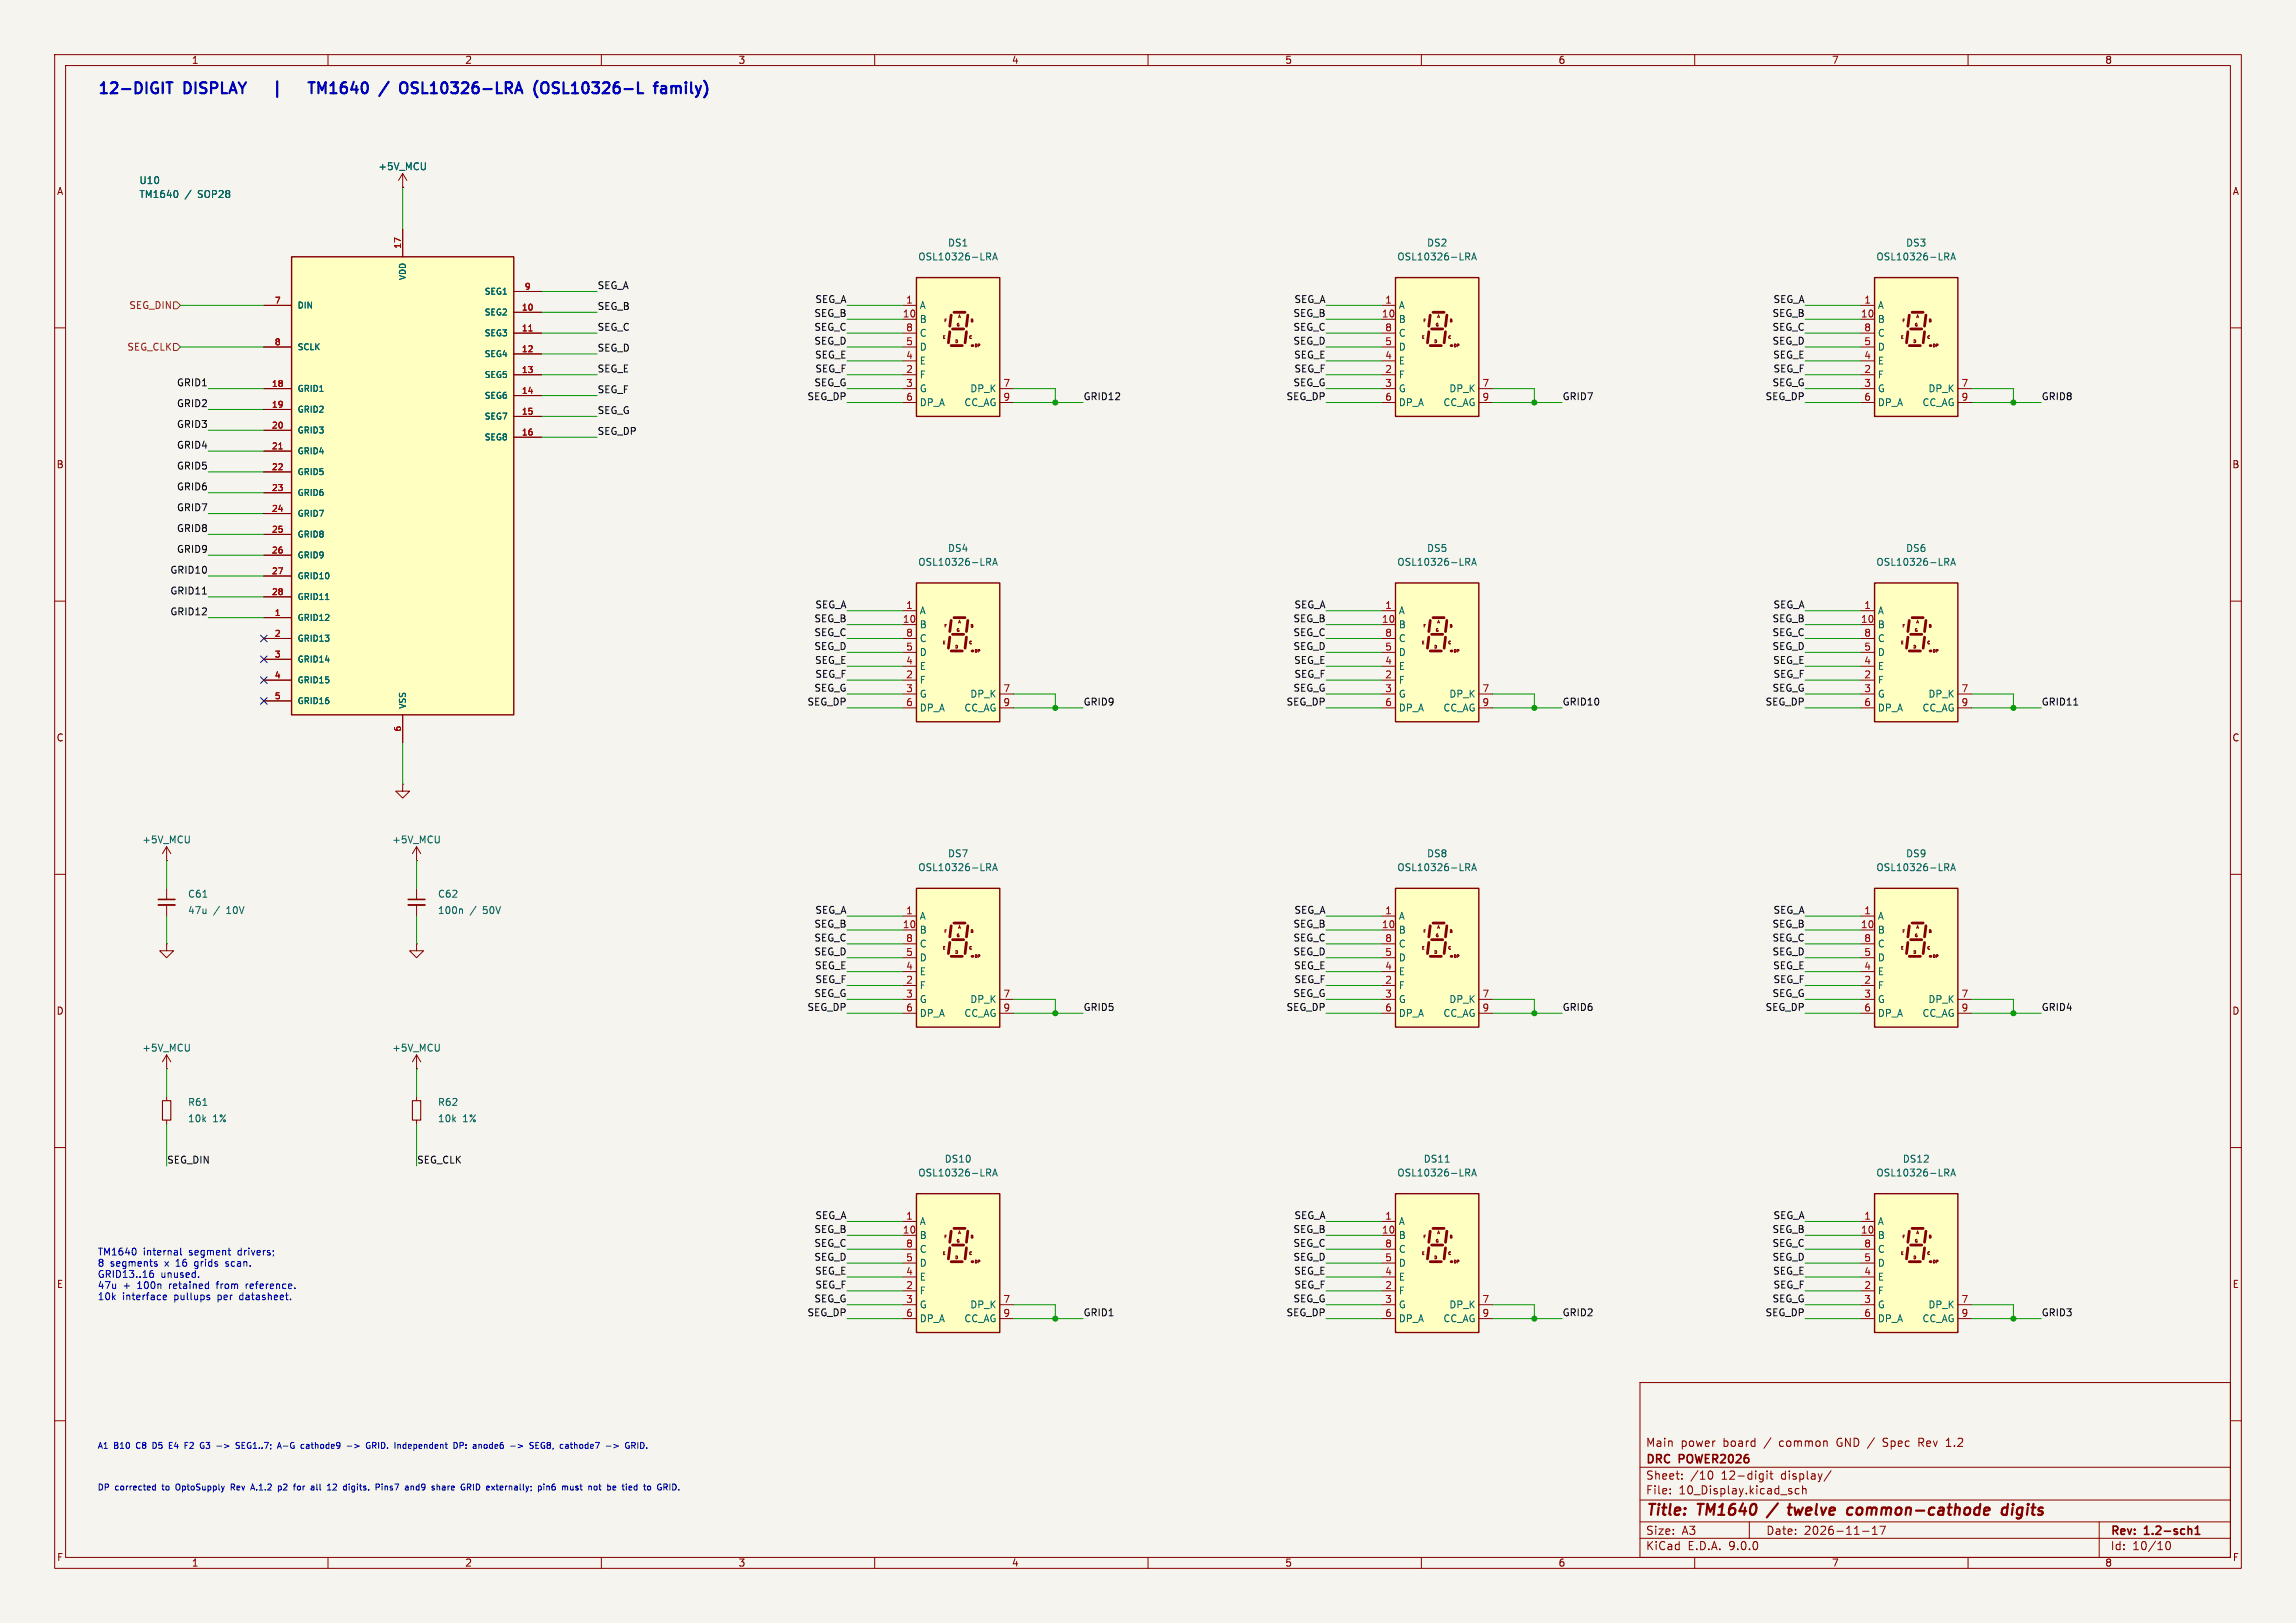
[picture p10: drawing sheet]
<svg xmlns="http://www.w3.org/2000/svg" width="420mm" height="297mm" viewBox="0 0 420 297" stroke-linecap="round" stroke-linejoin="round" font-family="sans-serif">
<defs><g id="words">
<g font-size="2.8" fill="#0000c2">
<text x="17.8" y="18.2">12-DIGIT</text>
<text x="33.8" y="18.2">DISPLAY</text>
<text x="61.6" y="18.2">TM1640</text>
<text x="75.3" y="18.2">/</text>
<text x="79.7" y="18.2">OSL10326-LRA</text>
<text x="105" y="18.2">(OSL10326-L</text>
<text x="127.9" y="18.2">family)</text>
</g>
<g font-size="2.8" fill="#840000">
<text x="301" y="277.9">Title:</text>
<text x="310.6" y="277.9">TM1640</text>
<text x="328.8" y="277.9">twelve</text>
<text x="340.4" y="277.9">common-cathode</text>
<text x="369.5" y="277.9">digits</text>
</g>
<g font-size="2.1" fill="#840000">
<text x="301" y="268.2">DRC</text>
<text x="301" y="265">Main</text>
<text x="307.2" y="268.2">POWER2026</text>
<text x="307.4" y="265">power</text>
<text x="315.2" y="265">board</text>
<text x="322.9" y="265">/</text>
<text x="325.8" y="265">common</text>
<text x="336.4" y="265">GND /</text>
<text x="345.2" y="265">Spec</text>
<text x="351.8" y="265">Rev</text>
<text x="357" y="265">1.2</text>
<text x="301" y="273.7">File:</text>
<text x="301" y="271">Sheet:</text>
<text x="307.1" y="273.7">10_Display.kicad_sch</text>
<text x="309.2" y="271">/10</text>
<text x="314.9" y="271">12-digit</text>
<text x="326" y="271">display/</text>
<text x="301" y="281.1">Size:</text>
<text x="307.6" y="281.1">A3</text>
<text x="323" y="281.1">Date:</text>
<text x="330" y="281.1">2026-11-17</text>
<text x="386" y="281.3">Rev:</text>
<text x="392.4" y="281.3">1.2-sch1</text>
<text x="301" y="283.9">KiCad</text>
<text x="308.7" y="283.9">E.D.A.</text>
<text x="316.3" y="283.9">9.0.0</text>
<text x="386" y="283.9">Id:</text>
<text x="390.1" y="283.9">10/10</text>
</g>
<g font-size="1.8" fill="#840000">
<text x="35" y="11.9">1</text>
<text x="85" y="11.9">2</text>
<text x="135" y="11.9">3</text>
<text x="185" y="11.9">4</text>
<text x="235" y="11.9">5</text>
<text x="285" y="11.9">6</text>
<text x="335" y="11.9">7</text>
<text x="385" y="11.9">8</text>
<text x="10.3" y="35.9">A</text>
<text x="408.3" y="35.9">A</text>
<text x="10.3" y="85.9">B</text>
<text x="408.2" y="85.9">B</text>
<text x="10.3" y="135.9">C</text>
<text x="408.2" y="135.9">C</text>
<text x="10.3" y="185.9">D</text>
<text x="408.2" y="185.9">D</text>
<text x="10.3" y="235.9">E</text>
<text x="408.3" y="235.9">E</text>
<text x="10.3" y="285.9">F</text>
<text x="35" y="286.9">1</text>
<text x="85" y="286.9">2</text>
<text x="135" y="286.9">3</text>
<text x="185" y="286.9">4</text>
<text x="235" y="286.9">5</text>
<text x="285" y="286.9">6</text>
<text x="335" y="286.9">7</text>
<text x="385" y="286.9">8</text>
<text x="408.3" y="285.9">F</text>
</g>
<g font-size="1.8" fill="#006464">
<text x="25.4" y="33.9">U10</text>
<text x="69.1" y="31.3">+5V_MCU</text>
<text x="25.4" y="36.4">TM1640</text>
<text x="33.8" y="36.4">/</text>
<text x="36.3" y="36.4">SOP28</text>
<text x="167.9" y="47.9">OSL10326-LRA</text>
<text x="173.3" y="45.3">DS1</text>
<text x="255.5" y="47.9">OSL10326-LRA</text>
<text x="260.9" y="45.3">DS2</text>
<text x="343.1" y="47.9">OSL10326-LRA</text>
<text x="348.6" y="45.3">DS3</text>
<text x="168.1" y="56.7">A</text>
<text x="168.1" y="59.3">B</text>
<text x="255.8" y="56.7">A</text>
<text x="255.8" y="59.3">B</text>
<text x="343.4" y="56.7">A</text>
<text x="343.4" y="59.3">B</text>
<text x="168.1" y="61.8">C</text>
<text x="168.1" y="64.4">D</text>
<text x="255.8" y="61.8">C</text>
<text x="255.8" y="64.4">D</text>
<text x="343.4" y="61.8">C</text>
<text x="343.4" y="64.4">D</text>
<text x="168.1" y="66.9">E</text>
<text x="168.1" y="69.4">F</text>
<text x="168.1" y="72">G</text>
<text x="177.4" y="72">DP_K</text>
<text x="255.8" y="66.9">E</text>
<text x="255.8" y="69.4">F</text>
<text x="255.8" y="72">G</text>
<text x="265" y="72">DP_K</text>
<text x="343.4" y="66.9">E</text>
<text x="343.4" y="69.4">F</text>
<text x="343.4" y="72">G</text>
<text x="352.7" y="72">DP_K</text>
<text x="168.1" y="74.5">DP_A</text>
<text x="176.3" y="74.5">CC_AG</text>
<text x="255.8" y="74.5">DP_A</text>
<text x="263.9" y="74.5">CC_AG</text>
<text x="343.4" y="74.5">DP_A</text>
<text x="351.6" y="74.5">CC_AG</text>
<text x="173.3" y="101.2">DS4</text>
<text x="260.9" y="101.2">DS5</text>
<text x="348.6" y="101.2">DS6</text>
<text x="167.9" y="103.7">OSL10326-LRA</text>
<text x="255.5" y="103.7">OSL10326-LRA</text>
<text x="343.1" y="103.7">OSL10326-LRA</text>
<text x="168.1" y="112.6">A</text>
<text x="255.8" y="112.6">A</text>
<text x="343.4" y="112.6">A</text>
<text x="168.1" y="115.2">B</text>
<text x="168.1" y="117.7">C</text>
<text x="255.8" y="115.2">B</text>
<text x="255.8" y="117.7">C</text>
<text x="343.4" y="115.2">B</text>
<text x="343.4" y="117.7">C</text>
<text x="168.1" y="120.2">D</text>
<text x="168.1" y="122.8">E</text>
<text x="168.1" y="125.3">F</text>
<text x="255.8" y="120.2">D</text>
<text x="255.8" y="122.8">E</text>
<text x="255.8" y="125.3">F</text>
<text x="343.4" y="120.2">D</text>
<text x="343.4" y="122.8">E</text>
<text x="343.4" y="125.3">F</text>
<text x="168.1" y="127.9">G</text>
<text x="168.1" y="130.4">DP_A</text>
<text x="176.3" y="130.4">CC_AG</text>
<text x="177.4" y="127.9">DP_K</text>
<text x="255.8" y="127.9">G</text>
<text x="255.8" y="130.4">DP_A</text>
<text x="263.9" y="130.4">CC_AG</text>
<text x="265" y="127.9">DP_K</text>
<text x="343.4" y="127.9">G</text>
<text x="343.4" y="130.4">DP_A</text>
<text x="351.6" y="130.4">CC_AG</text>
<text x="352.7" y="127.9">DP_K</text>
<text x="25.9" y="154.5">+5V_MCU</text>
<text x="71.7" y="154.5">+5V_MCU</text>
<text x="167.9" y="159.6">OSL10326-LRA</text>
<text x="173.3" y="157.1">DS7</text>
<text x="255.5" y="159.6">OSL10326-LRA</text>
<text x="260.9" y="157.1">DS8</text>
<text x="343.1" y="159.6">OSL10326-LRA</text>
<text x="348.6" y="157.1">DS9</text>
<text x="34.3" y="167.5">47u</text>
<text x="34.3" y="164.5">C61</text>
<text x="39" y="167.5">/</text>
<text x="41.5" y="167.5">10V</text>
<text x="80" y="164.5">C62</text>
<text x="80" y="167.5">100n</text>
<text x="86" y="167.5">/</text>
<text x="88.5" y="167.5">50V</text>
<text x="168.1" y="168.5">A</text>
<text x="168.1" y="171">B</text>
<text x="168.1" y="173.6">C</text>
<text x="255.8" y="168.5">A</text>
<text x="255.8" y="171">B</text>
<text x="255.8" y="173.6">C</text>
<text x="343.4" y="168.5">A</text>
<text x="343.4" y="171">B</text>
<text x="343.4" y="173.6">C</text>
<text x="168.1" y="176.1">D</text>
<text x="168.1" y="178.7">E</text>
<text x="255.8" y="176.1">D</text>
<text x="255.8" y="178.7">E</text>
<text x="343.4" y="176.1">D</text>
<text x="343.4" y="178.7">E</text>
<text x="168.1" y="181.2">F</text>
<text x="168.1" y="183.7">G</text>
<text x="177.4" y="183.7">DP_K</text>
<text x="255.8" y="181.2">F</text>
<text x="255.8" y="183.7">G</text>
<text x="265" y="183.7">DP_K</text>
<text x="343.4" y="181.2">F</text>
<text x="343.4" y="183.7">G</text>
<text x="352.7" y="183.7">DP_K</text>
<text x="168.1" y="186.3">DP_A</text>
<text x="176.3" y="186.3">CC_AG</text>
<text x="255.8" y="186.3">DP_A</text>
<text x="263.9" y="186.3">CC_AG</text>
<text x="343.4" y="186.3">DP_A</text>
<text x="351.6" y="186.3">CC_AG</text>
<text x="25.9" y="192.6">+5V_MCU</text>
<text x="71.7" y="192.6">+5V_MCU</text>
<text x="34.3" y="202.6">R61</text>
<text x="80" y="202.6">R62</text>
<text x="34.3" y="205.6">10k</text>
<text x="38.9" y="205.6">1%</text>
<text x="80" y="205.6">10k</text>
<text x="84.6" y="205.6">1%</text>
<text x="167.9" y="215.5">OSL10326-LRA</text>
<text x="172.7" y="213">DS10</text>
<text x="255.5" y="215.5">OSL10326-LRA</text>
<text x="260.3" y="213">DS11</text>
<text x="343.1" y="215.5">OSL10326-LRA</text>
<text x="348" y="213">DS12</text>
<text x="168.1" y="224.4">A</text>
<text x="168.1" y="226.9">B</text>
<text x="255.8" y="224.4">A</text>
<text x="255.8" y="226.9">B</text>
<text x="343.4" y="224.4">A</text>
<text x="343.4" y="226.9">B</text>
<text x="168.1" y="229.5">C</text>
<text x="168.1" y="232">D</text>
<text x="255.8" y="229.5">C</text>
<text x="255.8" y="232">D</text>
<text x="343.4" y="229.5">C</text>
<text x="343.4" y="232">D</text>
<text x="168.1" y="234.5">E</text>
<text x="168.1" y="237.1">F</text>
<text x="168.1" y="239.6">G</text>
<text x="177.4" y="239.6">DP_K</text>
<text x="255.8" y="234.5">E</text>
<text x="255.8" y="237.1">F</text>
<text x="255.8" y="239.6">G</text>
<text x="265" y="239.6">DP_K</text>
<text x="343.4" y="234.5">E</text>
<text x="343.4" y="237.1">F</text>
<text x="343.4" y="239.6">G</text>
<text x="352.7" y="239.6">DP_K</text>
<text x="168.1" y="242.2">DP_A</text>
<text x="176.3" y="242.2">CC_AG</text>
<text x="255.8" y="242.2">DP_A</text>
<text x="263.9" y="242.2">CC_AG</text>
<text x="343.4" y="242.2">DP_A</text>
<text x="351.6" y="242.2">CC_AG</text>
</g>
<g font-size="1.8" fill="#0f0f0f">
<text x="109.2" y="53">SEG_A</text>
<text x="109.2" y="56.8">SEG_B</text>
<text x="148.9" y="58.1">SEG_B</text>
<text x="149.1" y="55.5">SEG_A</text>
<text x="236.5" y="58.1">SEG_B</text>
<text x="236.7" y="55.5">SEG_A</text>
<text x="324.1" y="58.1">SEG_B</text>
<text x="324.3" y="55.5">SEG_A</text>
<text x="109.2" y="60.6">SEG_C</text>
<text x="109.2" y="64.4">SEG_D</text>
<text x="148.9" y="60.6">SEG_C</text>
<text x="148.9" y="63.2">SEG_D</text>
<text x="149" y="65.7">SEG_E</text>
<text x="236.5" y="60.6">SEG_C</text>
<text x="236.5" y="63.2">SEG_D</text>
<text x="236.6" y="65.7">SEG_E</text>
<text x="324.1" y="60.6">SEG_C</text>
<text x="324.1" y="63.2">SEG_D</text>
<text x="324.3" y="65.7">SEG_E</text>
<text x="32.3" y="70.8">GRID1</text>
<text x="109.2" y="68.2">SEG_E</text>
<text x="148.9" y="70.8">SEG_G</text>
<text x="149.1" y="68.2">SEG_F</text>
<text x="236.5" y="70.8">SEG_G</text>
<text x="236.7" y="68.2">SEG_F</text>
<text x="324.1" y="70.8">SEG_G</text>
<text x="324.3" y="68.2">SEG_F</text>
<text x="32.3" y="74.6">GRID2</text>
<text x="109.2" y="75.9">SEG_G</text>
<text x="109.2" y="72">SEG_F</text>
<text x="147.6" y="73.3">SEG_DP</text>
<text x="198.1" y="73.3">GRID12</text>
<text x="235.2" y="73.3">SEG_DP</text>
<text x="285.8" y="73.3">GRID7</text>
<text x="322.9" y="73.3">SEG_DP</text>
<text x="373.4" y="73.3">GRID8</text>
<text x="32.3" y="78.4">GRID3</text>
<text x="32.3" y="82.2">GRID4</text>
<text x="109.2" y="79.7">SEG_DP</text>
<text x="32.3" y="86">GRID5</text>
<text x="32.3" y="89.8">GRID6</text>
<text x="32.3" y="93.6">GRID7</text>
<text x="32.3" y="97.4">GRID8</text>
<text x="32.3" y="101.3">GRID9</text>
<text x="31.1" y="105.1">GRID10</text>
<text x="31.1" y="112.7">GRID12</text>
<text x="31.1" y="108.9">GRID11</text>
<text x="148.9" y="114">SEG_B</text>
<text x="149.1" y="111.4">SEG_A</text>
<text x="236.5" y="114">SEG_B</text>
<text x="236.7" y="111.4">SEG_A</text>
<text x="324.1" y="114">SEG_B</text>
<text x="324.3" y="111.4">SEG_A</text>
<text x="148.9" y="116.5">SEG_C</text>
<text x="148.9" y="119">SEG_D</text>
<text x="236.5" y="116.5">SEG_C</text>
<text x="236.5" y="119">SEG_D</text>
<text x="324.1" y="116.5">SEG_C</text>
<text x="324.1" y="119">SEG_D</text>
<text x="149" y="121.6">SEG_E</text>
<text x="149.1" y="124.1">SEG_F</text>
<text x="236.6" y="121.6">SEG_E</text>
<text x="236.7" y="124.1">SEG_F</text>
<text x="324.3" y="121.6">SEG_E</text>
<text x="324.3" y="124.1">SEG_F</text>
<text x="147.6" y="129.2">SEG_DP</text>
<text x="148.9" y="126.7">SEG_G</text>
<text x="198.1" y="129.2">GRID9</text>
<text x="235.2" y="129.2">SEG_DP</text>
<text x="236.5" y="126.7">SEG_G</text>
<text x="285.8" y="129.2">GRID10</text>
<text x="322.9" y="129.2">SEG_DP</text>
<text x="324.1" y="126.7">SEG_G</text>
<text x="373.4" y="129.2">GRID11</text>
<text x="149.1" y="167.3">SEG_A</text>
<text x="236.7" y="167.3">SEG_A</text>
<text x="324.3" y="167.3">SEG_A</text>
<text x="148.9" y="169.8">SEG_B</text>
<text x="148.9" y="172.4">SEG_C</text>
<text x="236.5" y="169.8">SEG_B</text>
<text x="236.5" y="172.4">SEG_C</text>
<text x="324.1" y="172.4">SEG_C</text>
<text x="324.1" y="169.8">SEG_B</text>
<text x="148.9" y="174.9">SEG_D</text>
<text x="149" y="177.5">SEG_E</text>
<text x="149.1" y="180">SEG_F</text>
<text x="236.5" y="174.9">SEG_D</text>
<text x="236.6" y="177.5">SEG_E</text>
<text x="236.7" y="180">SEG_F</text>
<text x="324.1" y="174.9">SEG_D</text>
<text x="324.3" y="177.5">SEG_E</text>
<text x="324.3" y="180">SEG_F</text>
<text x="147.6" y="185.1">SEG_DP</text>
<text x="148.9" y="182.5">SEG_G</text>
<text x="198.1" y="185.1">GRID5</text>
<text x="235.2" y="185.1">SEG_DP</text>
<text x="236.5" y="182.5">SEG_G</text>
<text x="285.8" y="185.1">GRID6</text>
<text x="322.9" y="185.1">SEG_DP</text>
<text x="324.1" y="182.5">SEG_G</text>
<text x="373.4" y="185.1">GRID4</text>
<text x="30.5" y="213">SEG_DIN</text>
<text x="76.2" y="213">SEG_CLK</text>
<text x="148.9" y="225.7">SEG_B</text>
<text x="149.1" y="223.2">SEG_A</text>
<text x="236.5" y="225.7">SEG_B</text>
<text x="236.7" y="223.2">SEG_A</text>
<text x="324.1" y="225.7">SEG_B</text>
<text x="324.3" y="223.2">SEG_A</text>
<text x="148.9" y="228.3">SEG_C</text>
<text x="148.9" y="230.8">SEG_D</text>
<text x="149" y="233.3">SEG_E</text>
<text x="236.5" y="228.3">SEG_C</text>
<text x="236.5" y="230.8">SEG_D</text>
<text x="236.6" y="233.3">SEG_E</text>
<text x="324.1" y="228.3">SEG_C</text>
<text x="324.1" y="230.8">SEG_D</text>
<text x="324.3" y="233.3">SEG_E</text>
<text x="148.9" y="238.4">SEG_G</text>
<text x="149.1" y="235.9">SEG_F</text>
<text x="236.5" y="238.4">SEG_G</text>
<text x="236.7" y="235.9">SEG_F</text>
<text x="324.1" y="238.4">SEG_G</text>
<text x="324.3" y="235.9">SEG_F</text>
<text x="147.6" y="241">SEG_DP</text>
<text x="198.1" y="241">GRID1</text>
<text x="235.2" y="241">SEG_DP</text>
<text x="285.8" y="241">GRID2</text>
<text x="322.9" y="241">SEG_DP</text>
<text x="373.4" y="241">GRID3</text>
</g>
<g font-size="1.8" fill="#725600">
<text x="23.6" y="56.7">SEG_DIN</text>
<text x="23.2" y="64.4">SEG_CLK</text>
</g>
<g font-size="1.8" fill="#a90000">
<text x="165.1" y="58.2">10</text>
<text x="165.7" y="55.6">1</text>
<text x="252.7" y="58.2">10</text>
<text x="253.3" y="55.6">1</text>
<text x="340.3" y="58.2">10</text>
<text x="340.9" y="55.6">1</text>
<text x="165.7" y="60.7">8</text>
<text x="165.7" y="63.2">5</text>
<text x="165.7" y="65.8">4</text>
<text x="253.3" y="60.7">8</text>
<text x="253.3" y="63.2">5</text>
<text x="253.3" y="65.8">4</text>
<text x="340.9" y="60.7">8</text>
<text x="340.9" y="63.2">5</text>
<text x="340.9" y="65.8">4</text>
<text x="165.7" y="68.3">2</text>
<text x="165.7" y="70.9">3</text>
<text x="183.4" y="70.9">7</text>
<text x="253.3" y="68.3">2</text>
<text x="253.3" y="70.9">3</text>
<text x="271.1" y="70.9">7</text>
<text x="340.9" y="68.3">2</text>
<text x="340.9" y="70.9">3</text>
<text x="358.7" y="70.9">7</text>
<text x="165.7" y="73.4">6</text>
<text x="183.4" y="73.4">9</text>
<text x="253.3" y="73.4">6</text>
<text x="271.1" y="73.4">9</text>
<text x="340.9" y="73.4">6</text>
<text x="358.7" y="73.4">9</text>
<text x="165.7" y="111.5">1</text>
<text x="253.3" y="111.5">1</text>
<text x="340.9" y="111.5">1</text>
<text x="165.1" y="114">10</text>
<text x="165.7" y="116.6">8</text>
<text x="165.7" y="119.1">5</text>
<text x="252.7" y="114">10</text>
<text x="253.3" y="116.6">8</text>
<text x="253.3" y="119.1">5</text>
<text x="340.3" y="114">10</text>
<text x="340.9" y="116.6">8</text>
<text x="340.9" y="119.1">5</text>
<text x="165.7" y="121.7">4</text>
<text x="165.7" y="124.2">2</text>
<text x="253.3" y="121.7">4</text>
<text x="253.3" y="124.2">2</text>
<text x="340.9" y="121.7">4</text>
<text x="340.9" y="124.2">2</text>
<text x="165.7" y="126.7">3</text>
<text x="165.7" y="129.3">6</text>
<text x="183.4" y="126.7">7</text>
<text x="183.4" y="129.3">9</text>
<text x="253.3" y="126.7">3</text>
<text x="253.3" y="129.3">6</text>
<text x="271.1" y="126.7">7</text>
<text x="271.1" y="129.3">9</text>
<text x="340.9" y="126.7">3</text>
<text x="340.9" y="129.3">6</text>
<text x="358.7" y="126.7">7</text>
<text x="358.7" y="129.3">9</text>
<text x="165.7" y="167.4">1</text>
<text x="253.3" y="167.4">1</text>
<text x="340.9" y="167.4">1</text>
<text x="165.1" y="169.9">10</text>
<text x="165.7" y="172.5">8</text>
<text x="252.7" y="169.9">10</text>
<text x="253.3" y="172.5">8</text>
<text x="340.3" y="169.9">10</text>
<text x="340.9" y="172.5">8</text>
<text x="165.7" y="175">5</text>
<text x="165.7" y="177.5">4</text>
<text x="253.3" y="175">5</text>
<text x="253.3" y="177.5">4</text>
<text x="340.9" y="175">5</text>
<text x="340.9" y="177.5">4</text>
<text x="165.7" y="180.1">2</text>
<text x="165.7" y="182.6">3</text>
<text x="165.7" y="185.2">6</text>
<text x="183.4" y="182.6">7</text>
<text x="183.4" y="185.2">9</text>
<text x="253.3" y="180.1">2</text>
<text x="253.3" y="182.6">3</text>
<text x="253.3" y="185.2">6</text>
<text x="271.1" y="182.6">7</text>
<text x="271.1" y="185.2">9</text>
<text x="340.9" y="180.1">2</text>
<text x="340.9" y="182.6">3</text>
<text x="340.9" y="185.2">6</text>
<text x="358.7" y="182.6">7</text>
<text x="358.7" y="185.2">9</text>
<text x="165.1" y="225.8">10</text>
<text x="165.7" y="223.3">1</text>
<text x="252.7" y="225.8">10</text>
<text x="253.3" y="223.3">1</text>
<text x="340.3" y="225.8">10</text>
<text x="340.9" y="223.3">1</text>
<text x="165.7" y="228.3">8</text>
<text x="165.7" y="230.9">5</text>
<text x="165.7" y="233.4">4</text>
<text x="253.3" y="228.3">8</text>
<text x="253.3" y="230.9">5</text>
<text x="253.3" y="233.4">4</text>
<text x="340.9" y="228.3">8</text>
<text x="340.9" y="230.9">5</text>
<text x="340.9" y="233.4">4</text>
<text x="165.7" y="236">2</text>
<text x="165.7" y="238.5">3</text>
<text x="183.4" y="238.5">7</text>
<text x="253.3" y="236">2</text>
<text x="253.3" y="238.5">3</text>
<text x="271.1" y="238.5">7</text>
<text x="340.9" y="236">2</text>
<text x="340.9" y="238.5">3</text>
<text x="358.7" y="238.5">7</text>
<text x="165.7" y="241">6</text>
<text x="183.4" y="241">9</text>
<text x="253.3" y="241">6</text>
<text x="271.1" y="241">9</text>
<text x="340.9" y="241">6</text>
<text x="358.7" y="241">9</text>
</g>
<g font-size="1.8" fill="#0000c2">
<text x="17.8" y="230.1">TM1640</text>
<text x="17.8" y="232.1">8</text>
<text x="20.2" y="232.1">segments</text>
<text x="26.2" y="230.1">internal</text>
<text x="30.3" y="232.1">x</text>
<text x="32.5" y="232.1">16</text>
<text x="34.7" y="230.1">segment</text>
<text x="36.1" y="232.1">grids</text>
<text x="42" y="232.1">scan.</text>
<text x="43.8" y="230.1">drivers;</text>
<text x="17.8" y="234.2">GRID13..16</text>
<text x="17.8" y="236.2">47u</text>
<text x="17.8" y="238.3">10k</text>
<text x="22.4" y="238.3">interface</text>
<text x="22.5" y="236.2">+</text>
<text x="25.3" y="236.2">100n</text>
<text x="29.4" y="234.2">unused.</text>
<text x="31.2" y="236.2">retained</text>
<text x="32" y="238.3">pullups</text>
<text x="40.1" y="238.3">per</text>
<text x="40.1" y="236.2">from</text>
<text x="44.3" y="238.3">datasheet.</text>
<text x="45.6" y="236.2">reference.</text>
</g>
<g font-size="1.5" fill="#a90000">
<text x="73.4" y="45.6" transform="rotate(-90 73.4 45.6)">17</text>
<text x="95.9" y="53.1">9</text>
<text x="50.2" y="55.6">7</text>
<text x="95.4" y="56.9">10</text>
<text x="50.2" y="63.2">8</text>
<text x="95.4" y="60.7">11</text>
<text x="95.4" y="64.5">12</text>
<text x="49.6" y="70.9">18</text>
<text x="95.4" y="68.3">13</text>
<text x="49.6" y="74.7">19</text>
<text x="95.4" y="72.1">14</text>
<text x="95.4" y="75.9">15</text>
<text x="49.6" y="78.5">20</text>
<text x="49.6" y="82.3">21</text>
<text x="95.4" y="79.8">16</text>
<text x="49.6" y="86.1">22</text>
<text x="49.6" y="89.9">23</text>
<text x="49.6" y="93.7">24</text>
<text x="49.6" y="97.5">25</text>
<text x="49.6" y="101.3">26</text>
<text x="49.6" y="105.2">27</text>
<text x="49.6" y="109">28</text>
<text x="50.2" y="112.8">1</text>
<text x="50.2" y="116.6">2</text>
<text x="50.2" y="120.4">3</text>
<text x="50.2" y="124.2">4</text>
<text x="50.2" y="128">5</text>
<text x="73.4" y="134" transform="rotate(-90 73.4 134)">6</text>
</g>
<g font-size="1.5" fill="#006464">
<text x="74.4" y="51.4" transform="rotate(-90 74.4 51.4)">VDD</text>
<text x="54.4" y="56.7">DIN</text>
<text x="88.5" y="54.1">SEG1</text>
<text x="88.5" y="57.9">SEG2</text>
<text x="54.4" y="64.3">SCLK</text>
<text x="88.5" y="61.7">SEG3</text>
<text x="88.5" y="65.5">SEG4</text>
<text x="54.4" y="71.9">GRID1</text>
<text x="88.5" y="69.4">SEG5</text>
<text x="54.4" y="75.7">GRID2</text>
<text x="88.5" y="73.2">SEG6</text>
<text x="88.5" y="77">SEG7</text>
<text x="54.4" y="79.5">GRID3</text>
<text x="54.4" y="83.3">GRID4</text>
<text x="88.5" y="80.8">SEG8</text>
<text x="54.4" y="87.1">GRID5</text>
<text x="54.4" y="90.9">GRID6</text>
<text x="54.4" y="94.8">GRID7</text>
<text x="54.4" y="98.6">GRID8</text>
<text x="54.4" y="102.4">GRID9</text>
<text x="54.4" y="106.2">GRID10</text>
<text x="54.4" y="110">GRID11</text>
<text x="54.4" y="113.8">GRID12</text>
<text x="54.4" y="117.6">GRID13</text>
<text x="54.4" y="121.4">GRID14</text>
<text x="54.4" y="125.2">GRID15</text>
<text x="54.4" y="129">GRID16</text>
<text x="74.4" y="129.8" transform="rotate(-90 74.4 129.8)">VSS</text>
</g>
<g font-size="1.5" fill="#0000c2">
<text x="17.8" y="265.5">A1</text>
<text x="20.8" y="265.5">B10</text>
<text x="25.1" y="265.5">C8</text>
<text x="28.3" y="265.5">D5</text>
<text x="31.6" y="265.5">E4</text>
<text x="34.7" y="265.5">F2</text>
<text x="37.7" y="265.5">G3</text>
<text x="41" y="265.5">-&gt;</text>
<text x="44.8" y="265.5">SEG1..7;</text>
<text x="52.7" y="265.5">A-G</text>
<text x="57.1" y="265.5">cathode9</text>
<text x="65.8" y="265.5">-&gt;</text>
<text x="69.6" y="265.5">GRID.</text>
<text x="75" y="265.5">Independent</text>
<text x="86" y="265.5">DP:</text>
<text x="89.8" y="265.5">anode6</text>
<text x="96.8" y="265.5">-&gt;</text>
<text x="100.6" y="265.5">SEG8,</text>
<text x="106.4" y="265.5">cathode7</text>
<text x="115.1" y="265.5">-&gt;</text>
<text x="17.8" y="273.1">DP</text>
<text x="21.1" y="273.1">corrected</text>
<text x="29.9" y="273.1">to</text>
<text x="32.6" y="273.1">OptoSupply</text>
<text x="42.9" y="273.1">Rev</text>
<text x="46.8" y="273.1">A.1.2</text>
<text x="52" y="273.1">p2</text>
<text x="55.1" y="273.1">for</text>
<text x="58.5" y="273.1">all</text>
<text x="61.7" y="273.1">12</text>
<text x="64.9" y="273.1">digits.</text>
<text x="71" y="273.1">Pins7</text>
<text x="76.7" y="273.1">and9</text>
<text x="81.8" y="273.1">share</text>
<text x="87.4" y="273.1">GRID externally;</text>
<text x="101.9" y="273.1">pin6</text>
<text x="106.6" y="273.1">must</text>
<text x="111.6" y="273.1">not</text>
<text x="115.3" y="273.1">be</text>
<text x="118.3" y="273.1">tied</text>
<text x="122.5" y="273.1">to</text>
</g>
<g font-size=".7" fill="#840000">
<text x="172.6" y="59.1">F</text>
<text x="174.9" y="59.9">G</text>
<text x="175.2" y="58.4">A</text>
<text x="177.4" y="59.1">B</text>
<text x="260.2" y="59.1">F</text>
<text x="262.5" y="59.9">G</text>
<text x="262.8" y="58.4">A</text>
<text x="265" y="59.1">B</text>
<text x="347.9" y="59.1">F</text>
<text x="350.1" y="59.9">G</text>
<text x="350.4" y="58.4">A</text>
<text x="352.7" y="59.1">B</text>
<text x="172.4" y="62.2">E</text>
<text x="174.6" y="62.9">D</text>
<text x="177.2" y="62.2">C</text>
<text x="178.2" y="63.7">DP</text>
<text x="260" y="62.2">E</text>
<text x="262.2" y="62.9">D</text>
<text x="264.8" y="62.2">C</text>
<text x="265.8" y="63.7">DP</text>
<text x="347.6" y="62.2">E</text>
<text x="349.9" y="62.9">D</text>
<text x="352.4" y="62.2">C</text>
<text x="353.4" y="63.7">DP</text>
<text x="172.4" y="118">E</text>
<text x="172.6" y="115">F</text>
<text x="174.6" y="118.8">D</text>
<text x="174.9" y="115.8">G</text>
<text x="175.2" y="114.2">A</text>
<text x="177.2" y="118">C</text>
<text x="177.4" y="115">B</text>
<text x="178.2" y="119.6">DP</text>
<text x="260" y="118">E</text>
<text x="260.2" y="115">F</text>
<text x="262.2" y="118.8">D</text>
<text x="262.5" y="115.8">G</text>
<text x="262.8" y="114.2">A</text>
<text x="264.8" y="118">C</text>
<text x="265" y="115">B</text>
<text x="265.8" y="119.6">DP</text>
<text x="347.6" y="118">E</text>
<text x="347.9" y="115">F</text>
<text x="349.9" y="118.8">D</text>
<text x="350.1" y="115.8">G</text>
<text x="350.4" y="114.2">A</text>
<text x="352.4" y="118">C</text>
<text x="352.7" y="115">B</text>
<text x="353.4" y="119.6">DP</text>
<text x="172.4" y="173.9">E</text>
<text x="172.6" y="170.9">F</text>
<text x="174.9" y="171.6">G</text>
<text x="175.2" y="170.1">A</text>
<text x="177.2" y="173.9">C</text>
<text x="177.4" y="170.9">B</text>
<text x="260" y="173.9">E</text>
<text x="260.2" y="170.9">F</text>
<text x="262.5" y="171.6">G</text>
<text x="262.8" y="170.1">A</text>
<text x="264.8" y="173.9">C</text>
<text x="265" y="170.9">B</text>
<text x="347.6" y="173.9">E</text>
<text x="347.9" y="170.9">F</text>
<text x="350.1" y="171.6">G</text>
<text x="350.4" y="170.1">A</text>
<text x="352.4" y="173.9">C</text>
<text x="352.7" y="170.9">B</text>
<text x="174.6" y="174.7">D</text>
<text x="178.2" y="175.5">DP</text>
<text x="262.2" y="174.7">D</text>
<text x="265.8" y="175.5">DP</text>
<text x="349.9" y="174.7">D</text>
<text x="353.4" y="175.5">DP</text>
<text x="172.6" y="226.8">F</text>
<text x="174.9" y="227.5">G</text>
<text x="175.2" y="226">A</text>
<text x="177.4" y="226.8">B</text>
<text x="260.2" y="226.8">F</text>
<text x="262.5" y="227.5">G</text>
<text x="262.8" y="226">A</text>
<text x="265" y="226.8">B</text>
<text x="347.9" y="226.8">F</text>
<text x="350.1" y="227.5">G</text>
<text x="350.4" y="226">A</text>
<text x="352.7" y="226.8">B</text>
<text x="172.4" y="229.8">E</text>
<text x="174.6" y="230.6">D</text>
<text x="177.2" y="229.8">C</text>
<text x="178.2" y="231.3">DP</text>
<text x="260" y="229.8">E</text>
<text x="262.2" y="230.6">D</text>
<text x="264.8" y="229.8">C</text>
<text x="265.8" y="231.3">DP</text>
<text x="347.6" y="229.8">E</text>
<text x="349.9" y="230.6">D</text>
<text x="352.4" y="229.8">C</text>
<text x="353.4" y="231.3">DP</text>
</g>
</g></defs>
<path d="M0 0h420v297h-420z" fill="#f5f4ef" stroke="#f5f4ef" stroke-width=".18"/>
<g fill="none" stroke="#840000" stroke-width=".18">
<path d="M10 10h400v277h-400zM12 12h396v273h-396zM60 10v2M110 10v2M160 10v2M210 10v2M260 10v2M310 10v2M360 10v2M10 60h2M408 60h2M10 110h2"/>
<path d="M408 110h2M10 160h2M408 160h2M10 210h2M408 210h2M300 253h108v32h-108zM10 260h2M300 278.5h108M300 274.5h108M300 268.5h108M305.5 273.2v.2M305.5 272.5v.1"/>
<path d="M307.7 270.5v.2M307.7 269.8v.1M312.7 269.3l.1-.1a.8 .8 0 0 1 .5 .7 .8 .8 0 0 1-.5 .8l-.1-.1M320 278.5v3M322.4 269.7l.1 .1M322.5 269.7l-.1 1.3M322.5 270.6l-.1 .1M323.2 269.2v.1M323.2 269.7v1M323.7 269.7h.6M323.9 269.2v1.3l.4 .2M329.1 272.5l-.4-.1-.3 .3v.4l.1 .2h.6"/>
<path d="M329.7 272.5l.2-.1 .4 .1 .1 .9M329.7 271.9v1.5M334.9 269.1l-1.2 1.9M342.5 279.7l.4-.4v1.5M343.9 279.3h1l-.7 1.5M344.4 264.6l.3 .1M344.6 263.3l-.2 .2 .2 .3M351 264h.6M351.6 263.2h-.6v1.5M356 264.7h.9M356.2 263.5l.2-.3v1.5M384 278.5v6.5"/>
<path d="M408 260h2M60 285v2M110 285v2M160 285v2M210 285v2M260 285v2M300 281.5h108M310 285v2M340.7 280.2h1.2M342.5 280.8h.9M360 285v2M396.3 282.2l.2-.1a.8 .8 0 0 1 .5 .7 .8 .8 0 0 1-.5 .8l-.2-.2-.1-.4z"/>
</g>
<path d="M401.5 279.7l.5-.4v1.5M401.5 280.8h.9" fill="none" stroke="#840000" stroke-width=".3"/>
<path d="M325.2 275.1l-2 2.6M327 275.9h.8M327.4 275.2l-.2 1.7 .1 .2 .3 .1M338.4 275.9l.5 .1M338.8 277.1l-.6 .1M339.6 276.3v.7M367.2 276a.66 .66 0 0 0-1 .3l-.1 .5 .2 .3 .2 .1 .6-.1M367.3 275.2l-.3 2M368.2 275.9l-.2 1.3M368.3 275.2l-.1 .2M368.3 275.2l-.2 .1 .1 .1M368.3 275.2v.1l-.1 .1" fill="none" stroke="#840000" stroke-width=".4"/>
<path d="M255.3 50.8h15.2v25.4h-15.2z" fill="#ffffc2"/>
<path d="M255.3 50.8h15.2v25.4h-15.2z" fill="none" stroke="#840000" stroke-width=".25"/>
<path d="M261.6 57.7l-.2 2M262.1 57.2h2.1M264.7 57.7l-.3 2M261.4 60.7l-.3 2M261.6 63.2h2.1M261.9 60.2h2M264.4 60.7l-.2 2" fill="none" stroke="#840000" stroke-width=".51"/>
<circle cx="265.4" cy="63.2" r=".25" fill="#840000"/>
<path d="M252.7 55.9h2.6M252.7 58.4h2.6M252.7 61h2.6M252.7 63.5h2.6M252.7 66h2.6M252.7 68.6h2.6M252.7 71.1h2.6M252.7 73.7h2.6M270.5 71.1h2.5M270.5 73.7h2.5" fill="none" stroke="#840000" stroke-width=".18"/>
<path d="M268.1 46.3h.5l.2 .2-.1 .4-.6 .1M268.4 47l.4 .6M269.2 47.6l.4-1.3 .5 1.3M269.3 47.2h.6" fill="none" stroke="#006464" stroke-width=".18"/>
<path d="M255.3 218.4h15.2v25.4h-15.2z" fill="#ffffc2"/>
<path d="M255.3 218.4h15.2v25.4h-15.2z" fill="none" stroke="#840000" stroke-width=".25"/>
<path d="M261.4 228.3l-.3 2.1M261.6 225.3l-.2 2M261.6 230.9h2.1M261.9 227.8h2M262.1 224.8h2.1M264.4 228.3l-.2 2.1M264.7 225.3l-.3 2" fill="none" stroke="#840000" stroke-width=".51"/>
<circle cx="265.4" cy="230.9" r=".25" fill="#840000"/>
<path d="M252.7 223.5h2.6M252.7 226.1h2.6M252.7 228.6h2.6M252.7 231.1h2.6M252.7 233.7h2.6M252.7 236.2h2.6M252.7 238.8h2.6M270.5 238.8h2.5M252.7 241.3h2.6M270.5 241.3h2.5" fill="none" stroke="#840000" stroke-width=".18"/>
<path d="M264.4 212.7h.7M268.1 213.9h.5l.2 .3-.1 .3-.6 .1M268.4 214.6l.4 .6M269.2 215.2l.4-1.3 .5 1.3M269.3 214.8h.6" fill="none" stroke="#006464" stroke-width=".18"/>
<path d="M255.3 162.6h15.2v25.4h-15.2z" fill="#ffffc2"/>
<path d="M255.3 162.6h15.2v25.4h-15.2z" fill="none" stroke="#840000" stroke-width=".25"/>
<path d="M261.4 172.5l-.3 2M261.6 169.4l-.2 2.1M261.6 175h2.1M261.9 172h2M262.1 168.9h2.1M264.4 172.5l-.2 2M264.7 169.4l-.3 2.1" fill="none" stroke="#840000" stroke-width=".51"/>
<circle cx="265.4" cy="175" r=".25" fill="#840000"/>
<path d="M252.7 167.6h2.6M252.7 170.2h2.6M252.7 172.7h2.6M252.7 175.3h2.6M252.7 177.8h2.6M252.7 180.3h2.6M252.7 182.9h2.6M252.7 185.4h2.6M270.5 182.9h2.5M270.5 185.4h2.5" fill="none" stroke="#840000" stroke-width=".18"/>
<path d="M268.1 158.1h.5l.2 .2-.1 .4h-.6M268.4 158.7l.4 .6M269.2 159.3l.4-1.2 .5 1.2M269.3 159h.6" fill="none" stroke="#006464" stroke-width=".18"/>
<path d="M342.9 50.8h15.2v25.4h-15.2z" fill="#ffffc2"/>
<path d="M342.9 50.8h15.2v25.4h-15.2z" fill="none" stroke="#840000" stroke-width=".25"/>
<path d="M349.2 57.7l-.2 2M349.8 57.2h2M352.3 57.7l-.3 2M349 60.7l-.3 2M349.2 63.2h2.1M349.5 60.2h2M352 60.7l-.2 2" fill="none" stroke="#840000" stroke-width=".51"/>
<circle cx="353.1" cy="63.2" r=".25" fill="#840000"/>
<path d="M340.4 55.9h2.5M340.4 58.4h2.5M340.4 61h2.5M340.4 63.5h2.5M340.4 66h2.5M340.4 68.6h2.5M340.4 71.1h2.5M340.4 73.7h2.5M358.1 71.1h2.6M358.1 73.7h2.6" fill="none" stroke="#840000" stroke-width=".18"/>
<path d="M355.8 46.3h.4l.3 .2-.1 .4-.6 .1M356.1 47l.4 .6M356.8 47.6l.5-1.3 .4 1.3M357 47.2h.6" fill="none" stroke="#006464" stroke-width=".18"/>
<path d="M167.6 218.4h15.3v25.4h-15.3z" fill="#ffffc2"/>
<path d="M167.6 218.4h15.3v25.4h-15.3z" fill="none" stroke="#840000" stroke-width=".25"/>
<path d="M173.7 228.3l-.2 2.1M174 225.3l-.3 2M174 230.9h2M174.2 227.8h2.1M174.5 224.8h2M176.8 228.3l-.3 2.1M177 225.3l-.2 2" fill="none" stroke="#840000" stroke-width=".51"/>
<circle cx="177.8" cy="230.9" r=".25" fill="#840000"/>
<path d="M165.1 223.5h2.5M165.1 226.1h2.5M165.1 228.6h2.5M165.1 231.1h2.5M165.1 233.7h2.5M165.1 236.2h2.5M165.1 238.8h2.5M182.9 238.8h2.5M165.1 241.3h2.5M182.9 241.3h2.5" fill="none" stroke="#840000" stroke-width=".18"/>
<path d="M180.5 213.9h.5l.2 .3-.1 .3-.6 .1M180.8 214.6l.4 .6M181.6 215.2l.4-1.3 .4 1.3M181.7 214.8h.6" fill="none" stroke="#006464" stroke-width=".18"/>
<path d="M167.6 50.8h15.3v25.4h-15.3z" fill="#ffffc2"/>
<path d="M167.6 50.8h15.3v25.4h-15.3z" fill="none" stroke="#840000" stroke-width=".25"/>
<path d="M174 57.7l-.3 2M174.5 57.2h2M177 57.7l-.2 2M173.7 60.7l-.2 2M174 63.2h2M174.2 60.2h2.1M176.8 60.7l-.3 2" fill="none" stroke="#840000" stroke-width=".51"/>
<circle cx="177.8" cy="63.2" r=".25" fill="#840000"/>
<path d="M165.1 55.9h2.5M165.1 58.4h2.5M165.1 61h2.5M165.1 63.5h2.5M165.1 66h2.5M165.1 68.6h2.5M165.1 71.1h2.5M165.1 73.7h2.5M182.9 71.1h2.5M182.9 73.7h2.5" fill="none" stroke="#840000" stroke-width=".18"/>
<path d="M180.5 46.3h.5l.2 .2-.1 .4-.6 .1M180.8 47l.4 .6M181.6 47.6l.4-1.3 .4 1.3M181.7 47.2h.6" fill="none" stroke="#006464" stroke-width=".18"/>
<path d="M255.3 106.7h15.2v25.4h-15.2z" fill="#ffffc2"/>
<path d="M255.3 106.7h15.2v25.4h-15.2z" fill="none" stroke="#840000" stroke-width=".25"/>
<path d="M261.4 116.6l-.3 2M261.6 113.5l-.2 2.1M261.6 119.1h2.1M261.9 116.1h2M262.1 113h2.1M264.4 116.6l-.2 2M264.7 113.5l-.3 2.1" fill="none" stroke="#840000" stroke-width=".51"/>
<circle cx="265.4" cy="119.1" r=".25" fill="#840000"/>
<path d="M252.7 111.8h2.6M252.7 114.3h2.6M252.7 116.8h2.6M252.7 119.4h2.6M252.7 121.9h2.6M252.7 124.5h2.6M252.7 127h2.6M252.7 129.5h2.6M270.5 127h2.5M270.5 129.5h2.5" fill="none" stroke="#840000" stroke-width=".18"/>
<path d="M268.1 102.2h.5l.2 .2-.1 .4h-.6M268.4 102.8l.4 .6M269.2 103.4l.4-1.2 .5 1.2M269.3 103.1h.6" fill="none" stroke="#006464" stroke-width=".18"/>
<path d="M167.6 106.7h15.3v25.4h-15.3z" fill="#ffffc2"/>
<path d="M167.6 106.7h15.3v25.4h-15.3z" fill="none" stroke="#840000" stroke-width=".25"/>
<path d="M173.7 116.6l-.2 2M174 113.5l-.3 2.1M174 119.1h2M174.2 116.1h2.1M174.5 113h2M176.8 116.6l-.3 2M177 113.5l-.2 2.1" fill="none" stroke="#840000" stroke-width=".51"/>
<circle cx="177.8" cy="119.1" r=".25" fill="#840000"/>
<path d="M165.1 111.8h2.5M165.1 114.3h2.5M165.1 116.8h2.5M165.1 119.4h2.5M165.1 121.9h2.5M165.1 124.5h2.5M165.1 127h2.5M165.1 129.5h2.5M182.9 127h2.5M182.9 129.5h2.5" fill="none" stroke="#840000" stroke-width=".18"/>
<path d="M180.5 102.2h.5l.2 .2-.1 .4h-.6M180.8 102.8l.4 .6M181.6 103.4l.4-1.2 .4 1.2M181.7 103.1h.6" fill="none" stroke="#006464" stroke-width=".18"/>
<path d="M342.9 106.7h15.2v25.4h-15.2z" fill="#ffffc2"/>
<path d="M342.9 106.7h15.2v25.4h-15.2z" fill="none" stroke="#840000" stroke-width=".25"/>
<path d="M349 116.6l-.3 2M349.2 113.5l-.2 2.1M349.2 119.1h2.1M349.5 116.1h2M349.8 113h2M352 116.6l-.2 2M352.3 113.5l-.3 2.1" fill="none" stroke="#840000" stroke-width=".51"/>
<circle cx="353.1" cy="119.1" r=".25" fill="#840000"/>
<path d="M340.4 111.8h2.5M340.4 114.3h2.5M340.4 116.8h2.5M340.4 119.4h2.5M340.4 121.9h2.5M340.4 124.5h2.5M340.4 127h2.5M340.4 129.5h2.5M358.1 127h2.6M358.1 129.5h2.6" fill="none" stroke="#840000" stroke-width=".18"/>
<path d="M355.8 102.2h.4l.3 .2-.1 .4h-.6M356.1 102.8l.4 .6M356.8 103.4l.5-1.2 .4 1.2M357 103.1h.6" fill="none" stroke="#006464" stroke-width=".18"/>
<path d="M342.9 218.4h15.2v25.4h-15.2z" fill="#ffffc2"/>
<path d="M342.9 218.4h15.2v25.4h-15.2z" fill="none" stroke="#840000" stroke-width=".25"/>
<path d="M349 228.3l-.3 2.1M349.2 225.3l-.2 2M349.2 230.9h2.1M349.5 227.8h2M349.8 224.8h2M352 228.3l-.2 2.1M352.3 225.3l-.3 2" fill="none" stroke="#840000" stroke-width=".51"/>
<circle cx="353.1" cy="230.9" r=".25" fill="#840000"/>
<path d="M340.4 223.5h2.5M340.4 226.1h2.5M340.4 228.6h2.5M340.4 231.1h2.5M340.4 233.7h2.5M340.4 236.2h2.5M340.4 238.8h2.5M358.1 238.8h2.6M340.4 241.3h2.5M358.1 241.3h2.6" fill="none" stroke="#840000" stroke-width=".18"/>
<path d="M355.8 213.9h.4l.3 .3-.1 .3-.6 .1M356.1 214.6l.4 .6M356.8 215.2l.5-1.3 .4 1.3M357 214.8h.6" fill="none" stroke="#006464" stroke-width=".18"/>
<path d="M342.9 162.6h15.2v25.4h-15.2z" fill="#ffffc2"/>
<path d="M342.9 162.6h15.2v25.4h-15.2z" fill="none" stroke="#840000" stroke-width=".25"/>
<path d="M349 172.5l-.3 2M349.2 169.4l-.2 2.1M349.2 175h2.1M349.5 172h2M349.8 168.9h2M352 172.5l-.2 2M352.3 169.4l-.3 2.1" fill="none" stroke="#840000" stroke-width=".51"/>
<circle cx="353.1" cy="175" r=".25" fill="#840000"/>
<path d="M340.4 167.6h2.5M340.4 170.2h2.5M340.4 172.7h2.5M340.4 175.3h2.5M340.4 177.8h2.5M340.4 180.3h2.5M340.4 182.9h2.5M340.4 185.4h2.5M358.1 182.9h2.6M358.1 185.4h2.6" fill="none" stroke="#840000" stroke-width=".18"/>
<path d="M355.8 158.1h.4l.3 .2-.1 .4h-.6M356.1 158.7l.4 .6M356.8 159.3l.5-1.2 .4 1.2M357 159h.6" fill="none" stroke="#006464" stroke-width=".18"/>
<path d="M167.6 162.6h15.3v25.4h-15.3z" fill="#ffffc2"/>
<path d="M167.6 162.6h15.3v25.4h-15.3z" fill="none" stroke="#840000" stroke-width=".25"/>
<path d="M173.7 172.5l-.2 2M174 169.4l-.3 2.1M174 175h2M174.2 172h2.1M174.5 168.9h2M176.8 172.5l-.3 2M177 169.4l-.2 2.1" fill="none" stroke="#840000" stroke-width=".51"/>
<circle cx="177.8" cy="175" r=".25" fill="#840000"/>
<g fill="none" stroke="#840000" stroke-width=".18">
<path d="M30.5 157.5h.1M30.5 154.9l-.8 1.3M30.5 154.9l.7 1.3M30.5 154.9v2.6M73.7 143.5v1.3h1.2l-1.2 1.3-1.3-1.3h1.3M73.7 143.5h.1M76.2 157.5h.1M76.2 154.9l-.8 1.3M76.2 154.9l.8 1.3M76.2 154.9v2.6M30.5 172.7v1.3h1.2l-1.2 1.3-1.3-1.3h1.3M30.5 172.7h.1"/>
<path d="M30.5 162.6v2M30.5 165.6v2M76.2 172.7v1.3h1.3l-1.3 1.3-1.3-1.3h1.3M76.2 172.7h.1M76.2 162.6v2M76.2 165.6v2M165.1 167.6h2.5M165.1 170.2h2.5M165.1 172.7h2.5M165.1 175.3h2.5M165.1 177.8h2.5M30.5 195.6h.1"/>
<path d="M30.5 193v2.6M30.5 193l-.8 1.3M30.5 193l.7 1.3M76.2 195.6h.1M76.2 193v2.6M76.2 193l-.8 1.3M76.2 193l.8 1.3M165.1 180.3h2.5M165.1 182.9h2.5M165.1 185.4h2.5M182.9 182.9h2.5M182.9 185.4h2.5"/>
<path d="M30.5 200.7v.7M30.5 205v.7M76.2 200.7v.7M76.2 205v.7"/>
</g>
<path d="M34.6 153v1.1M80.3 153v1.1M180.5 158.1h.5l.2 .2-.1 .4h-.6M180.8 158.7l.4 .6M181.6 159.3l.4-1.2 .4 1.2M181.7 159h.6M37.1 164.2h.7M84.4 166.3l.2 .2v.7M34.6 191.1v1.1M80.3 191.1v1.1M37.1 202.3h.7" fill="none" stroke="#006464" stroke-width=".18"/>
<path d="M29 164.6h3M74.7 164.6h3" fill="none" stroke="#840000" stroke-width=".3"/>
<path d="M29 165.6h3M74.7 165.6h3" fill="none" stroke="#840000" stroke-width=".33"/>
<path d="M29.7 201.4h1.5v3.6h-1.5zM75.4 201.4h1.6v3.6h-1.6z" fill="none" stroke="#840000" stroke-width=".2"/>
<path d="M53.3 47h40.7v83.8h-40.7z" fill="#ffffc2"/>
<path d="M53.3 47h40.7v83.8h-40.7z" fill="none" stroke="#840000" stroke-width=".25"/>
<g fill="none" stroke="#840000" stroke-width=".18">
<path d="M73.7 34.3h.1M73.7 31.8v2.5M73.7 31.8l-.8 1.2M73.7 31.8l.7 1.2M48.3 55.9h5M73.7 41.9v5.1M94 53.3h5.1M94 57.2h5.1M48.3 63.5h5M48.3 71.1h5M48.3 74.9h5M48.3 78.7h5"/>
<path d="M94 61h5.1M94 64.8h5.1M94 68.6h5.1M94 72.4h5.1M94 76.2h5.1M48.3 82.6h5M48.3 86.4h5M48.3 90.2h5M48.3 94h5M48.3 97.8h5M94 80h5.1M48.3 101.6h5"/>
<path d="M48.3 105.4h5M48.3 109.2h5M48.3 113h5M48.3 116.8h5M48.3 120.7h5M48.3 124.5h5M48.3 128.3h5M73.7 130.8v5.1"/>
</g>
<path d="M96.7 60.6h.7M51 82.2h.6" fill="none" stroke="#a90000" stroke-width=".18"/>
<path d="M32.4 35l.1 .4-.1 .6M77.8 29.8l-.1 1.1M59.5 109.7h.7" fill="none" stroke="#006464" stroke-width=".18"/>
<path d="M31.7 55.2h.7l.6 .7-.6 .6h-.7zM31.7 62.9h.7l.6 .6-.6 .6h-.7z" fill="none" stroke="#725600" stroke-width=".18"/>
<path d="M37 108.7h.8M379.3 129h.8" fill="none" stroke="#0f0f0f" stroke-width=".18"/>
<g fill="none" stroke="#009600" stroke-width=".18">
<path d="M73.7 34.3v7.6M33 55.9h15.3M99.1 53.3h10.1M99.1 57.2h10.1M154.9 58.4h10.2M154.9 55.9h10.2M242.6 58.4h10.1M242.6 55.9h10.1M330.2 58.4h10.2M330.2 55.9h10.2M33 63.5h15.3M38.1 71.1h10.2"/>
<path d="M38.1 74.9h10.2M38.1 78.7h10.2M99.1 68.6h10.1M99.1 61h10.1M99.1 64.8h10.1M99.1 72.4h10.1M99.1 76.2h10.1M154.9 73.7h10.2M154.9 68.6h10.2M154.9 61h10.2M154.9 63.5h10.2M154.9 66h10.2"/>
<path d="M154.9 71.1h10.2M185.4 73.7h12.7M185.4 71.1h7.6v2.6M242.6 73.7h10.1M242.6 68.6h10.1M242.6 61h10.1M242.6 63.5h10.1M242.6 66h10.1M242.6 71.1h10.1M273 71.1h7.7v2.6M273 73.7h12.7M330.2 73.7h10.2"/>
<path d="M330.2 68.6h10.2M330.2 61h10.2M330.2 63.5h10.2M330.2 66h10.2M330.2 71.1h10.2M360.7 73.7h12.7M360.7 71.1h7.6v2.6M38.1 94h10.2M38.1 90.2h10.2M38.1 86.4h10.2M38.1 82.6h10.2M38.1 97.8h10.2"/>
<path d="M99.1 80h10.1M38.1 113h10.2M38.1 101.6h10.2M38.1 105.4h10.2M38.1 109.2h10.2M154.9 116.8h10.2M154.9 119.4h10.2M154.9 111.8h10.2M154.9 114.3h10.2M242.6 116.8h10.1M242.6 119.4h10.1M242.6 111.8h10.1"/>
<path d="M242.6 114.3h10.1M330.2 116.8h10.2M330.2 119.4h10.2M330.2 111.8h10.2M330.2 114.3h10.2M73.7 135.9v7.6M154.9 129.5h10.2M154.9 127h10.2M154.9 121.9h10.2M154.9 124.5h10.2M185.4 129.5h12.7M185.4 127h7.6v2.5"/>
<path d="M242.6 129.5h10.1M242.6 127h10.1M242.6 121.9h10.1M242.6 124.5h10.1M273 129.5h12.7M273 127h7.7v2.5M330.2 129.5h10.2M330.2 127h10.2M330.2 121.9h10.2M330.2 124.5h10.2M360.7 129.5h12.7M360.7 127h7.6v2.5"/>
<path d="M30.5 157.5v5.1M76.2 157.5v5.1M30.5 167.6v5.1M76.2 167.6v5.1M154.9 167.6h10.2M154.9 170.2h10.2M154.9 172.7h10.2M154.9 175.3h10.2M154.9 177.8h10.2M242.6 167.6h10.1M242.6 170.2h10.1M242.6 172.7h10.1"/>
<path d="M242.6 175.3h10.1M242.6 177.8h10.1M330.2 167.6h10.2M330.2 170.2h10.2M330.2 172.7h10.2M330.2 175.3h10.2M330.2 177.8h10.2M30.5 195.6v5.1M76.2 195.6v5.1M154.9 180.3h10.2M154.9 182.9h10.2M154.9 185.4h10.2"/>
<path d="M185.4 182.9h7.6v2.5M185.4 185.4h12.7M242.6 180.3h10.1M242.6 182.9h10.1M242.6 185.4h10.1M273 182.9h7.7v2.5M273 185.4h12.7M330.2 180.3h10.2M330.2 182.9h10.2M330.2 185.4h10.2M360.7 182.9h7.6v2.5M360.7 185.4h12.7"/>
<path d="M30.5 205.7v7.7M76.2 205.7v7.7M154.9 223.5h10.2M154.9 226.1h10.2M154.9 228.6h10.2M154.9 231.1h10.2M154.9 233.7h10.2M154.9 236.2h10.2M154.9 238.8h10.2M185.4 238.8h7.6v2.5M242.6 223.5h10.1M242.6 226.1h10.1"/>
<path d="M242.6 228.6h10.1M242.6 231.1h10.1M242.6 233.7h10.1M242.6 236.2h10.1M242.6 238.8h10.1M273 238.8h7.7v2.5M330.2 223.5h10.2M330.2 226.1h10.2M330.2 228.6h10.2M330.2 231.1h10.2M330.2 233.7h10.2M330.2 236.2h10.2"/>
<path d="M330.2 238.8h10.2M360.7 238.8h7.6v2.5M154.9 241.3h10.2M185.4 241.3h12.7M242.6 241.3h10.1M273 241.3h12.7M330.2 241.3h10.2M360.7 241.3h12.7"/>
</g>
<path d="M47.7 116.2l1.2 1.2M48.9 116.2l-1.2 1.2M47.7 120l1.2 1.3M47.7 123.9l1.2 1.2M47.7 127.7l1.2 1.2M48.9 120l-1.2 1.3M48.9 123.9l-1.2 1.2M48.9 127.7l-1.2 1.2" fill="none" stroke="#000084" stroke-width=".18"/>
<g fill="none" stroke="#0000c2" stroke-width=".18">
<path d="M24.8 228.5l.1 .4-.1 .7M28 233.1v.5l-.4 .2M28.3 231.2l.5 .3-.1 .2h-.4M28.3 230.9h.4M29.9 237.4l.6-.1-.1-.2-.4-.1-.1 .2v.6h.5M33.1 228.4v1.1l.1 .2M36.3 233.6v.2M38 237.4l.3 .1 .1 .2-.2 .2h-.2M38 237l.3 .1M38 235h.1M38.1 234.5v1.3M38.1 235.7l-.1 .1"/>
<path d="M41.3 231.7h.1M41.3 231.1l.2 .2M41.7 228.8h.5M41.9 229.6l.3 .1M45 235v.8M45.3 235l-.3 .2M50 228.9v.1M50.1 229.6l-.1 .2M53.1 237.7v.2M27.9 272.5l.2 .2 .3-.1M28.4 271.6v1.1M28.4 272l-.3-.1-.2 .3"/>
<path d="M31 264.5h.3M31.5 264h-.5v1.1h.5M33.9 264.5h.3M33.9 264h.5M36.8 264h.5M37.1 264.6h.2M37.3 264.9l-.5 .1M39.7 264.6h.8M42.3 272.2h.4M42.7 271.6h-.4v1.1M43.8 264h-.4l-.2 .2 .1 .2 .5 .2v.3l-.6 .1M44.3 264.5h.3"/>
<path d="M44.8 264h-.5v1.1h.5M45.9 272.7l.3-1.1 .4 1.1M46 272.4h.5M50.9 272l.3-.1 .3 .3-.1 .4h-.5M50.9 271.9v1.1M51.1 264l.4 1.1M51.8 264.6h.9M54.6 271.9l-.2 .3v.3l.2 .2M56.1 264.4h.4v.7M56.5 264.6l-.5 .2 .2 .3 .3-.1M58 271.6v.9l.1 .2M59.9 272.7h.6"/>
<path d="M61.4 271.6l-.5 .1M61.5 272l-.6 .7h.7M63.5 264.6h.8M63.9 271.6v.1M64.4 273h.1M64.4 272l-.1 .2 .1 .4M64.9 264.3l.8 .3-.8 .3M67.5 264.6h.2v.3l-.2 .2M67.6 264h-.4l-.1 .2M68.2 264.5h.5v-.4l-.5-.1v1.1M68.4 264.5l.4 .6M69.2 271.6l.2 .2-.2 .4"/>
<path d="M69.9 271.6v.1M69.9 271.9v.8M70.4 271.9v.8M70.7 271.9l-.3 .1M74.1 264.3l.1 .1M74.2 264v1.1M74.2 265l-.1 .1M75.3 271.9l.4 .2v.6M76.2 272l-.1 .2 .1 .4M80.9 272h.5M81.3 272.3h-.2l-.2 .1v.2l.4 .1M84.1 264.5h.6v-.4l-.6-.1v1.1"/>
<path d="M85.2 264.9v.2M85.2 264.4v.1M85.8 272.2l.3 .5M86.1 271.7v.3M86.6 271.6v1.1M88.9 264.3l.2 .2v.3l-.2 .3M94.8 264.3l.8 .3-.8 .3M97.6 264h-.5l-.2 .3M98.5 264h-.5v1.1M99.6 264a.5 .5 0 0 0-.6 .5 .5 .5 0 0 0 .6 .4v-.3h-.2M100 272h.4l.1 .7M100 271.9v.8"/>
<path d="M100.3 264l-.2 .2 .2 .2-.2 .1v.3l.2 .3M101.5 271.6h-.3l-.2 .2v.7l.2 .2 .3-.1M101.5 272.1l-.3-.1-.2 .2M105.5 264.4l.1 .7M105.7 272l-.2-.1-.2 .2 .1 .2 .3 .1v.2h-.4M106.1 271.9h.4M111.2 271.6v1.1M111.2 272.6l.1 .1M111.3 271.9l-.1 .1M114.6 271.6v.1M114.6 271.9v.8M115 264a.55 .55 0 0 0-.6 .3 .55 .55 0 0 0 .2 .7"/>
<path d="M116.2 264.3l-.1-.3h-.5v1.1M116.7 264v1.1M117.2 264a.56 .56 0 0 1 .6 .5 .56 .56 0 0 1-.6 .6zM117.7 271.9h.4M118.3 264.9v.2M121.7 272.2l.4 .5M122 271.7l-.6-.1v1.1M122 272l-.6 .2"/>
</g>
<g fill="none" stroke="#0000c2" stroke-width=".4">
<path d="M18.8 15.4l.2-.3v2M20.3 15.3l.3-.2h.5l.3 .2M25.8 15.4l-.5-.3h-.5v2M26.8 15.1v2M28.8 15.2a.72 .72 0 0 0-.9 .2M29.8 15.1v2M30.4 15.1h1.2M31 15.1v2M34.7 15.4l-.5-.3h-.4v2M35.8 15.1v2M37.8 15.2l-.8-.1-.3 .2M39.7 15.3l-.3-.2h-.8v2"/>
<path d="M40.6 15.1v2M41.9 17.1l.7-2 .7 2M43.7 15.1l.6 1 .7-1M50.7 14.9v2.8M56.4 15.1h1.2M57 15.1v2M58.2 17.1v-2l.7 1.4 .7-1.4v2M60.4 17.1h1.2M60.4 15.6l.6-.5v2M63.3 15.1h-.4l-.3 .2M64.7 15l-.5 1.4M66.3 15.3a.46 .46 0 0 1 .8 0"/>
<path d="M71.1 15l-1.7 2.5M74.4 15.4a.67 .67 0 0 0-.7-.3 .67 .67 0 0 0-.5 .6v.7a.67 .67 0 0 0 .5 .7 .67 .67 0 0 0 .7-.3M76.4 15.2l-.7-.1-.3 .2M77.3 15.1v2h.9M78.8 17.1h1.1M79 15.5l-.2 .1M79.2 15.4l.2-.3v2M80.9 15.3a.46 .46 0 0 1 .8 0M82.5 15.1h1.3l-.7 .7M84.5 15.3l.3-.2h.5l.3 .2M87.4 15.1h-.4l-.3 .2M90.9 15.1v2"/>
<path d="M93.6 15.3l-.3-.2h-.8v2M94.2 17.1l.7-2 .7 2M98.3 14.8l-.4 .6M99.1 15.4a.68 .68 0 0 1 1.1 0M102.2 15.2l-.3-.1-.6 .1a.48 .48 0 0 0-.2 .5 .48 .48 0 0 0 .4 .3 .73 .73 0 0 1 .7 .5l-.1 .4-.2 .2-.8-.1M103.1 15.1v2h.9M105 15.4l.2-.3v2M106.7 15.3a.46 .46 0 0 1 .8 0M108.3 15.1h1.3l-.7 .7M110.3 15.3l.3-.2h.5l.3 .2M113.2 15.1h-.4l-.3 .2M116.7 15.1v2"/>
<path d="M120.3 15.1l-.4 .1v.2M122.9 15.8l.5-.1 .3 .3M123.7 16l.2-.3 .5 .1 .1 1.3M123.7 16v1.1M125.5 15.1v.2M125.5 15.7v1.4M125.5 15.1l-.1 .1 .1 .1M125.5 15.1l.1 .1-.1 .1M126.4 15.1v1.7l.3 .3M128.8 14.8l.4 .6"/>
</g>
<g fill="#009600" stroke="#009600" stroke-width=".18">
<circle cx="280.7" cy="73.7" r=".46"/>
<circle cx="280.7" cy="185.4" r=".46"/>
<circle cx="280.7" cy="241.3" r=".46"/>
<circle cx="368.3" cy="73.7" r=".46"/>
<circle cx="368.3" cy="129.5" r=".46"/>
<circle cx="193" cy="241.3" r=".46"/>
<circle cx="280.7" cy="129.5" r=".46"/>
<circle cx="368.3" cy="185.4" r=".46"/>
<circle cx="368.3" cy="241.3" r=".46"/>
<circle cx="193" cy="185.4" r=".46"/>
<circle cx="193" cy="129.5" r=".46"/>
<circle cx="193" cy="73.7" r=".46"/>
</g>
<use href="#words"/>
</svg>
